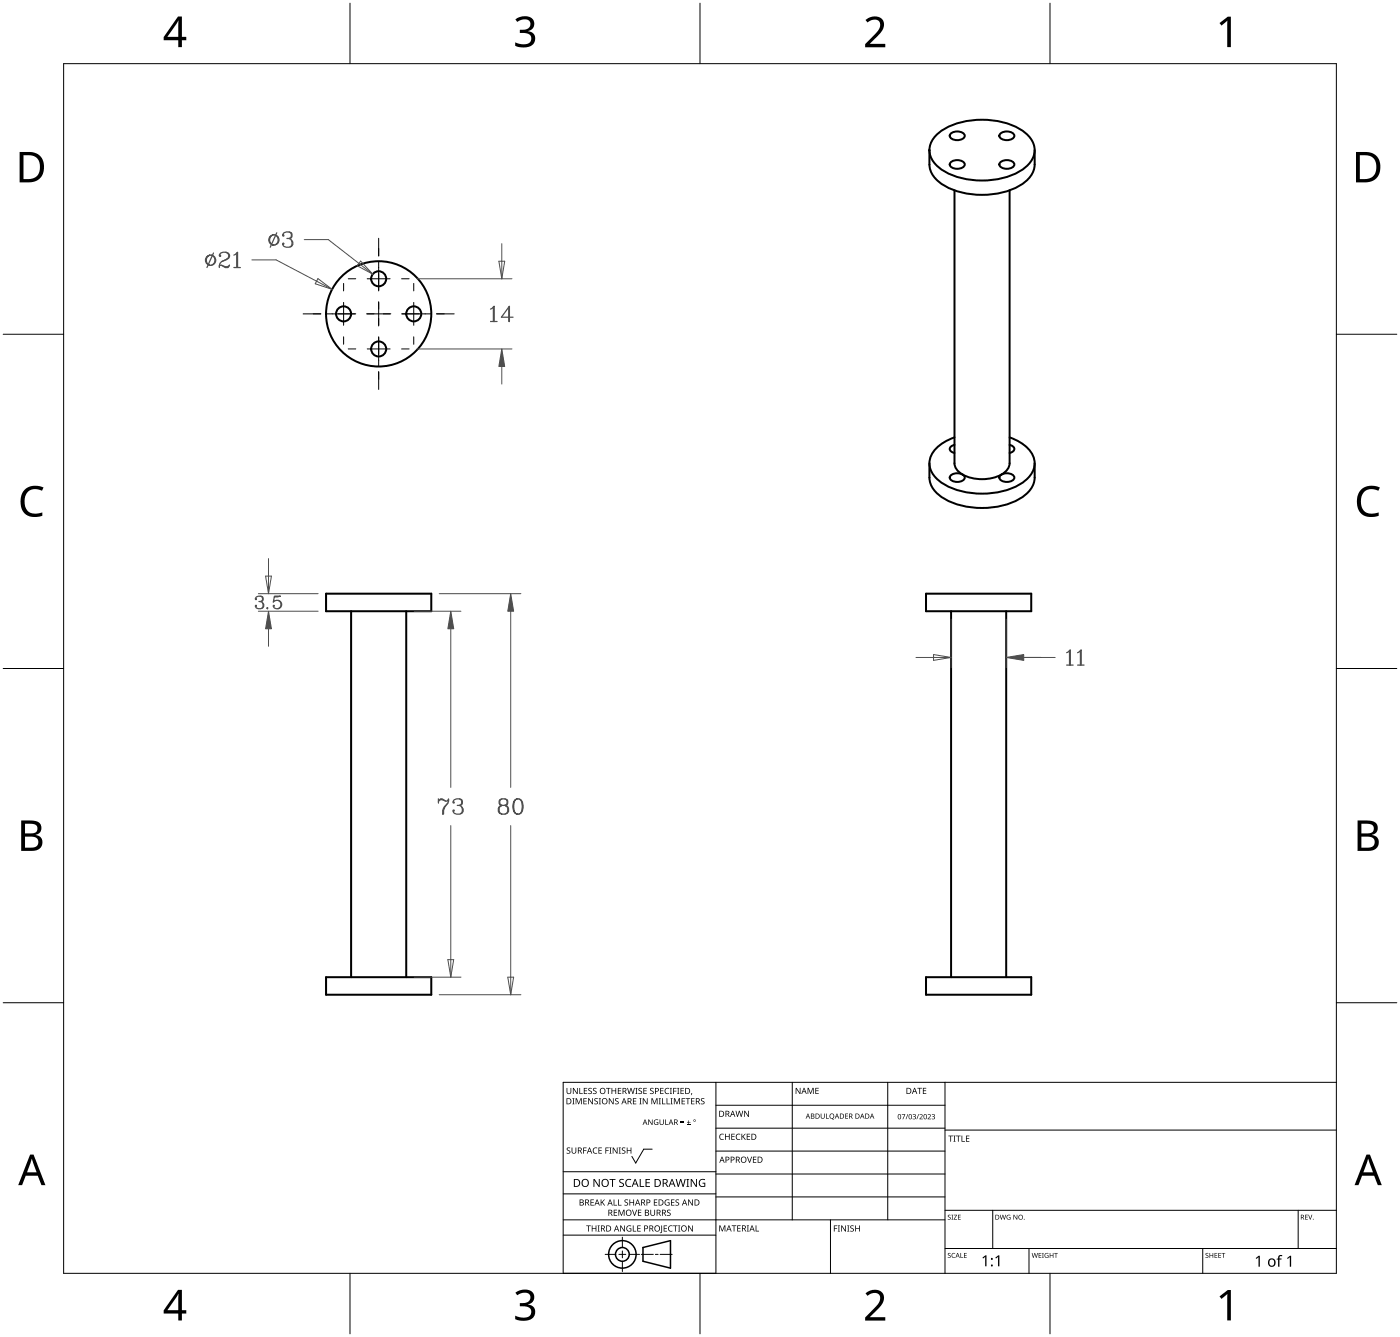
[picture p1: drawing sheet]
<svg xmlns="http://www.w3.org/2000/svg" width="279mm" height="267mm" viewBox="0 0 279 267" stroke-linecap="round" stroke-linejoin="round" font-family="sans-serif">
<g fill="none" stroke="#000" stroke-width=".4">
<path d="M185.5 29.9v2.9a5.3 5.3 0 0 0 3.1 4.3 16.1 16.1 0 0 0 15.7-.6 4.9 4.9 0 0 0 2.2-3.7v-2.9M186.9 26.9a13.7 13.7 0 0 1 10.5-3 11.4 11.4 0 0 1 8.3 3.7 4.1 4.1 0 0 1-1.4 6.1 15.8 15.8 0 0 1-16.6 0 4.2 4.2 0 0 1-.8-6.8zM189.8 26.6a1.82 1.82 0 0 1 2.7 .5 1.8 1.8 0 0 1-2.9 .3l-.1-.3zM189.8 32.3a1.82 1.82 0 0 1 2.7 .5 1.8 1.8 0 0 1-2.9 .3l-.1-.3zM190.5 38v54.4a3.3 3.3 0 0 0 2.6 2.7 8.1 8.1 0 0 0 7.7-1.1 2.26 2.26 0 0 0 .7-1.6v-54.4M199.7 26.6a1.82 1.82 0 0 1 2.7 .5 1.8 1.8 0 0 1-2.9 .3l-.1-.3zM199.7 32.3a1.82 1.82 0 0 1 2.7 .5 1.8 1.8 0 0 1-2.9 .3l-.1-.3zM185.5 92.4v2.9a5.3 5.3 0 0 0 3.1 4.3 16.1 16.1 0 0 0 15.7-.6 4.9 4.9 0 0 0 2.2-3.7v-2.9M189.8 94.8a1.82 1.82 0 0 1 2.7 .5 1.8 1.8 0 0 1-2.9 .2l-.1-.2zM190.5 87.2a6.9 6.9 0 0 0-4.9 4.5 4.4 4.4 0 0 0 2.1 4.4 15.8 15.8 0 0 0 16.6 0 4.1 4.1 0 0 0 1.1-6.3 8.8 8.8 0 0 0-3.9-2.6M190.5 88.7a.82 .82 0 0 0-1 .9 .82 .82 0 0 0 1 .8M199.7 94.8a1.82 1.82 0 0 1 2.7 .5 1.8 1.8 0 0 1-2.9 .2l-.1-.2z"/>
<path d="M201.5 88.7a.82 .82 0 0 1 .9 .9 .82 .82 0 0 1-.9 .8M65.1 118.4h21v3.5h-21zM184.8 118.4h21v3.5h-21zM70.1 121.9v73M81.1 121.9v73M189.8 121.9v73M200.8 121.9v73M65.1 194.9h21v3.5h-21zM184.8 194.9h21v3.5h-21z"/>
<circle cx="75.6" cy="55.6" r="1.5"/>
<circle cx="68.6" cy="62.6" r="1.5"/>
<circle cx="75.6" cy="69.6" r="1.5"/>
<circle cx="75.6" cy="62.6" r="10.5"/>
<circle cx="82.6" cy="62.6" r="1.5"/>
</g>
<g fill="none" stroke="#000" stroke-width=".2">
<path d="M142.9 215.9v38.1h-30.5v-38.1h154.3M158.1 215.9v27.4M177.2 215.9v27.4M188.6 215.9v38.1M112.4 238.2h30.5M112.4 233.7h30.5M130.1 229.2h-1.6l-1.6 2.8-.8-1.3M142.9 220.5h45.7M142.9 225h45.7M142.9 229.6h45.7M142.9 234.2h45.7M142.9 238.8h45.7"/>
<path d="M188.6 225.4h78.1M112.4 246.4h30.5M112.4 243.3h76.2M120.8 250.2h2M123.5 250.2h1.4M124.2 246.8v2M124.2 249.5v1.4M124.2 251.6v2M125.6 250.2h2M128 250.2h2.4M130.8 250.2h.5M131.7 250.2h2.5"/>
<path d="M165.7 243.3v10.7M188.6 249h78.1M188.6 241.4h78.1M198.1 241.4v7.6M205.4 249v5M240 249v5M259.1 241.4v7.6"/>
</g>
<g fill="#000">
<path d="M113.1 217h.1v.8a.32 .32 0 0 0 .3 .3 .32 .32 0 0 0 .4-.3v-.8h.1v.8a.47 .47 0 0 1-.5 .4 .47 .47 0 0 1-.4-.4zM114.3 217h.2l.7 1-.1-1h.2v1.2h-.2l-.6-1v1h-.2zM115.6 217h.2v1.1h.5v.1h-.7zM116.5 217h.7v.2h-.5v.3h.5v.2h-.5v.4h.5v.1h-.7zM117.5 217.1l.4-.1 .2 .1v.1a.25 .25 0 0 0-.4-.1 .25 .25 0 0 0 0 .4 .4 .4 0 0 1 .4 .3 .4 .4 0 0 1-.2 .5 .4 .4 0 0 1-.5-.3l.1 .1a.27 .27 0 0 0 .5-.2 .27 .27 0 0 0-.4-.3l-.2-.2zM118.4 217.1l.4-.1 .3 .1-.1 .1a.25 .25 0 0 0-.4-.1 .25 .25 0 0 0 0 .4 .4 .4 0 0 1 .5 .3 .4 .4 0 0 1-.3 .5 .4 .4 0 0 1-.5-.3l.2 .1a.27 .27 0 0 0 .4-.2 .27 .27 0 0 0-.3-.3l-.3-.2zM118.7 219.2l.4-.2 .2 .1v.1a.25 .25 0 0 0-.4-.1 .25 .25 0 0 0 0 .4 .4 .4 0 0 1 .4 .3 .4 .4 0 0 1-.2 .5 .4 .4 0 0 1-.5-.2h.2a.27 .27 0 0 0 .4-.1 .27 .27 0 0 0-.4-.3l-.2-.2zM120.9 217h1v.2h-.4v1h-.2v-1h-.4zM122 217h.2v.5h.6v-.5h.2v1.2h-.2v-.5h-.6v.5h-.2zM122.8 219.2l.4-.2 .3 .1-.1 .1a.25 .25 0 0 0-.4-.1 .25 .25 0 0 0 0 .4 .4 .4 0 0 1 .5 .3 .4 .4 0 0 1-.3 .5 .4 .4 0 0 1-.5-.2h.2a.27 .27 0 0 0 .4-.1 .27 .27 0 0 0-.3-.3l-.3-.2zM123.3 217h.7v.2h-.5v.3h.5v.2h-.5v.4h.5v.1h-.7zM125.2 217h.1l.3 1 .2-1h.2l.3 1 .2-1h.2l-.3 1.2h-.2l-.3-1-.3 1h-.1z"/>
<path d="M126.8 217h.4l-.1 .1v1l.1 .1h-.4l.1-.1v-1zM127.5 217.1l.4-.1 .2 .1v.1a.25 .25 0 0 0-.4-.1 .25 .25 0 0 0 0 .4 .4 .4 0 0 1 .4 .3 .4 .4 0 0 1-.2 .5 .4 .4 0 0 1-.5-.3l.2 .1a.27 .27 0 0 0 .4-.2 .27 .27 0 0 0-.4-.3l-.2-.2zM128.4 217h.7v.2h-.5v.3h.4v.2h-.4v.4h.5v.1h-.7zM129.8 217.1l.4-.1 .2 .1v.1a.25 .25 0 0 0-.4-.1 .25 .25 0 0 0 0 .4 .4 .4 0 0 1 .5 .3 .4 .4 0 0 1-.3 .5 .4 .4 0 0 1-.5-.3l.2 .1a.27 .27 0 0 0 .4-.2 .27 .27 0 0 0-.3-.3l-.3-.2zM131.7 217h.7v.2h-.5v.3h.5v.2h-.5v.4h.5v.1h-.7zM132.8 217.2l.4-.2 .4 .1-.1 .1a.49 .49 0 0 0-.7 .4 .49 .49 0 0 0 .7 .5 .52 .52 0 0 1-.6 .1 .52 .52 0 0 1-.3-.7zM133.7 217h.4l-.1 .1v1l.1 .1h-.4l.1-.1v-1zM134.3 217h.7v.2h-.5v.4h.5v.1h-.5v.5h-.2zM135.1 217h.5l-.2 .1v1l.2 .1h-.5l.2-.1v-1zM135.8 217h.7v.2h-.5v.3h.5v.2h-.5v.4h.5v.1h-.7zM138 218l.2 .1-.3 .3zM139.9 219.2l.4-.2 .3 .1-.1 .1a.25 .25 0 0 0-.3-.1 .25 .25 0 0 0 0 .4 .4 .4 0 0 1 .4 .3 .4 .4 0 0 1-.3 .5 .4 .4 0 0 1-.4-.2h.1a.27 .27 0 0 0 .5-.1 .27 .27 0 0 0-.4-.3l-.2-.2z"/>
<path d="M158.8 217h.2l.6 1v-1h.2v1.2h-.2l-.7-1v1h-.1zM161.2 217h.2l.4 1 .4-1h.2v1.2h-.2v-1l-.4 1h-.1l-.4-1v1h-.1zM162.7 217h.7v.1h-.5v.4h.5v.1h-.5v.5h.5v.1h-.7zM183.1 217h.9v.1h-.4v1.1h-.1v-1.1h-.4zM184.2 217h.7v.1h-.6v.4h.5v.1h-.5v.5h.6v.1h-.7zM113.1 229l.5-.1 .2 .1v.1a.25 .25 0 0 0-.4-.1 .25 .25 0 0 0 0 .4 .4 .4 0 0 1 .4 .3 .4 .4 0 0 1-.2 .5 .4 .4 0 0 1-.5-.3l.1 .1a.27 .27 0 0 0 .5-.2 .27 .27 0 0 0-.4-.3l-.2-.2zM114.2 219.1h.4l-.1 .1v1l.1 .1h-.4l.2-.1v-1zM114.1 228.9h.1v.8a.32 .32 0 0 0 .3 .3 .32 .32 0 0 0 .4-.3v-.8h.1v.8a.47 .47 0 0 1-.5 .4 .47 .47 0 0 1-.4-.4zM114.9 219.1h.2l.4 1 .4-1h.2v1.2h-.2l.1-1.1-.5 1.1h-.1l-.4-1.1v1.1h-.1zM116.4 228.9h.7v.1h-.6v.5h.5v.1h-.5v.5h-.1zM116.4 219.1h.7v.1h-.5v.4h.5v.1h-.5v.4h.5v.2h-.7zM117.4 219.1h.1l.7 1v-1h.1v1.2h-.1l-.7-1v1h-.1z"/>
<path d="M118.4 229.1l.5-.2 .3 .1v.1a.49 .49 0 0 0-.8 .4 .49 .49 0 0 0 .8 .5 .52 .52 0 0 1-.7 0 .52 .52 0 0 1-.2-.6zM118.4 235.2h.3l.8 1.3v-1.3h.2v1.6h-.2l-.9-1.4v1.4h-.2zM119.5 219.1h.4l-.1 .1v1l.1 .1h-.4l.1-.1v-1zM119.4 228.9h.7v.1h-.5v.4h.5v.1h-.5v.5h.5v.1h-.7zM120.8 228.9h.7v.1h-.5v.5h.5v.1h-.5v.5h-.2zM121.6 228.9h.4l-.1 .1v1l.1 .1h-.4l.1-.1v-1zM121.7 235.2h1.1v.2h-.5v1.4h-.2v-1.4h-.4zM121.5 219.1h.2l.6 1v-1h.2v1.2h-.2l-.7-1v1h-.1zM122.3 228.9h.2l.6 1v-1h.1v1.2h-.1l-.7-1v1h-.1zM123.5 228.9h.4l-.1 .1v1l.1 .1h-.4l.1-.1v-1zM123.6 235.3l.4-.1h.5l-.2 .2a.33 .33 0 0 0-.5 .1 .33 .33 0 0 0 .4 .4 .47 .47 0 0 1 .3 .6 .47 .47 0 0 1-.7 .3l-.3-.1v-.2l.3 .1a.35 .35 0 0 0 .5-.2 .35 .35 0 0 0-.4-.4l-.3-.3zM124.1 229l.5-.1 .2 .1v.1a.25 .25 0 0 0-.4-.1 .25 .25 0 0 0 0 .4 .4 .4 0 0 1 .4 .3 .4 .4 0 0 1-.2 .5 .4 .4 0 0 1-.5-.3l.1 .1a.27 .27 0 0 0 .5-.2 .27 .27 0 0 0-.4-.3l-.2-.2z"/>
<path d="M125 235.4l.5-.2 .5 .1-.1 .1a.63 .63 0 0 0-.9 .6 .63 .63 0 0 0 .9 .5v.2a.83 .83 0 0 1-1-.3 .83 .83 0 0 1 .1-1zM125.1 228.9h.1v.5h.7v-.5h.1v1.2h-.1v-.6h-.7v.6h-.1zM126.3 219.1h.7v.1h-.5v.4h.5v.1h-.5v.4h.5v.2h-.7zM127.7 235.2h.2v1.4h.7v.2h-.9zM127.6 219.1h.4l-.1 .1v1l.1 .1h-.4l.1-.1v-1zM128.3 219.1h.2l.6 1v-1h.1v1.2h-.1l-.7-1v1h-.1zM128.8 235.2h.9v.2h-.7v.4h.7v.2h-.7v.6h.7v.2h-.9zM129.4 223.3h.1l.6 .9v-.9h.1v1.1h-.1l-.6-.9v.9h-.1zM130 219.1h.2l.4 1 .4-1h.2v1.2h-.1v-1.1l-.4 1.1h-.2l-.4-1.1 .1 1.1h-.2zM130.6 223.4l.5-.1 .3 .1-.1 .1a.45 .45 0 0 0-.7 .3 .45 .45 0 0 0 .6 .5v-.4h-.2v-.1h.4v.6a.6 .6 0 0 1-.8-.2 .6 .6 0 0 1 0-.8zM131.5 219.1h.4l-.1 .1v1l.1 .1h-.4l.1-.1v-1zM132.1 219.1h.2v1h.5v.2h-.7z"/>
<path d="M131.6 223.3h.2v.7a.28 .28 0 0 0 .3 .3 .28 .28 0 0 0 .2-.3v-.7h.2v.7a.42 .42 0 0 1-.4 .4 .42 .42 0 0 1-.5-.4zM132.8 223.3h.1v1h.5v.1h-.6zM133 219.1h.2v1h.5v.2h-.7zM132.8 239.4l.4-.2 .4 .1v.2a.5 .5 0 0 0-.8 .3 .5 .5 0 0 0 .7 .5v-.3h-.3v-.2h.4v.6a.66 .66 0 0 1-.9-.1 .66 .66 0 0 1 .1-.9zM133.8 219.1h.5l-.2 .1v1l.2 .1h-.5l.2-.1v-1zM134.5 219.1h.2l.4 1 .4-1h.2v1.2h-.1v-1.1l-.4 1.1h-.2l-.4-1.1v1.1h-.1zM135.8 224h.7v.1h-.7zM135.8 223.7h.7v.1h-.7zM134.9 235.2h.2l.3 1.3 .3-1.3h.2l.4 1.3 .3-1.3h.3l-.5 1.6h-.2l-.4-1.4-.3 1.4h-.2zM136 219.1h.7v.1h-.5v.4h.5v.1h-.5v.4h.5v.2h-.7zM137.1 224.3h.7v.1h-.7zM136.8 219.1h.9v.1h-.3v1.1h-.2v-1.1h-.4z"/>
<path d="M137.4 223.5h.1v.3h.3v.1h-.3v.3h-.1v-.3h-.3v-.1h.3zM137 235.2h.5l-.1 .1v1.3l.1 .2h-.5l.2-.2v-1.3zM137.9 219.1h.7v.1h-.5v.4h.5v.1h-.5v.4h.5v.2h-.7zM137.8 235.2h.3l.8 1.3v-1.3h.2v1.6h-.2l-.9-1.4v1.4h-.2zM139.7 235.4l.7-.2 .3 .1v.1a.65 .65 0 0 0-1 .5 .65 .65 0 0 0 .9 .7v-.5h-.4v-.2h.6v.8a.86 .86 0 0 1-1.2-.2 .86 .86 0 0 1 .1-1.1zM143.7 226.3l.4-.2 .4 .1-.1 .1a.49 .49 0 0 0-.7 .5 .49 .49 0 0 0 .7 .4 .52 .52 0 0 1-.6 .1 .52 .52 0 0 1-.2-.6zM144.7 226.2h.1v.5h.7v-.5h.1v1.2h-.1v-.6h-.7v.6h-.1zM146 226.2h.6v.1h-.5v.4h.5v.1h-.5v.4h.5v.2h-.6zM147 226.3l.4-.2 .4 .1-.1 .1a.49 .49 0 0 0-.7 .5 .49 .49 0 0 0 .7 .4 .52 .52 0 0 1-.6 .1 .52 .52 0 0 1-.3-.6zM146.8 221.6h.1l.3 1 .3-1h.1l.3 1 .3-1h.1l-.3 1.2h-.2l-.2-1-.3 1h-.2zM148 226.2h.1v.6l.6-.6h.1l-.4 .5 .5 .7h-.2l-.5-.6-.1 .6h-.1zM149.1 230.7h.1l.4 1.1 .3-1.1h.2l-.4 1.2h-.2z"/>
<path d="M148.5 221.6h.2l.6 1v-1h.2v1.2h-.2l-.7-1 .1 1h-.2zM149 226.2h.7v.1h-.5v.4h.5v.1h-.5v.4h.5v.2h-.7zM150.3 230.7h.6v.2h-.5v.3h.5v.2h-.5v.4h.5v.1h-.6zM163.8 222.1h.1v.7a.26 .26 0 0 0 .3 .3 .26 .26 0 0 0 .3-.3v-.7h.1v.7a.39 .39 0 0 1-.4 .4 .39 .39 0 0 1-.4-.4zM164.9 222.1h.1v.9h.4v.2h-.5zM168.7 222.1h.5v.1h-.4v.4h.4v.1h-.4v.3h.4v.2h-.5zM180 222.2h.7l-.5 1.1h-.1l.4-.9h-.5zM181.1 222.2h.1l-.3 1.1h-.2zM182.1 222.3a.32 .32 0 0 1 .5-.1 .32 .32 0 0 1 0 .5 .32 .32 0 0 1 .2 .5 .32 .32 0 0 1-.5 .1l-.2-.2a.26 .26 0 0 0 .4 .1 .26 .26 0 0 0 .1-.4l-.3-.1a.23 .23 0 0 0 .3-.1 .23 .23 0 0 0-.1-.3 .23 .23 0 0 0-.3 .1zM183.3 222.2h.1l-.4 1.1h-.1zM183.5 222.4a.37 .37 0 0 1 .6 0 .37 .37 0 0 1-.2 .5l-.3 .3h.6v.1h-.7l.3-.4a.27 .27 0 0 0 .2-.3 .27 .27 0 0 0-.3-.2zM185.1 222.4a.37 .37 0 0 1 .6 0 .37 .37 0 0 1-.2 .5l-.2 .3h.5v.1h-.7l.3-.4a.27 .27 0 0 0 .3-.3 .27 .27 0 0 0-.4-.2z"/>
<path d="M185.9 222.3a.32 .32 0 0 1 .5-.1 .32 .32 0 0 1 0 .5 .32 .32 0 0 1 .2 .5 .32 .32 0 0 1-.5 .1l-.2-.2a.26 .26 0 0 0 .4 .1 .26 .26 0 0 0 .1-.4l-.3-.1a.23 .23 0 0 0 .3-.1 .23 .23 0 0 0-.1-.3 .23 .23 0 0 0-.3 .1zM189.3 226.5h.9v.2h-.4v1h-.1v-1h-.4zM190.3 226.5h.4l-.1 .1v1l.1 .1h-.4l.1-.1v-1zM190.8 226.5h.9v.2h-.4v1h-.1v-1h-.4zM191.9 226.5h.1v1.1h.6v.1h-.7zM192.8 226.5h.7v.2h-.6v.3h.5v.2h-.5v.4h.6v.1h-.7zM117 244.4h.9v.2h-.4v1.1h-.1v-1.1h-.4zM117.8 239.3h.7v.1h-.5v.4h.5v.1h-.5v.4h.5v.2h-.7zM118.1 244.4h.1v.6h.7v-.6h.1v1.3h-.1v-.6h-.7v.6h-.1zM119.3 244.4h.4l-.1 .2v.9l.1 .2h-.4l.1-.2v-.9zM119.9 239.3h.1v.6l.6-.6h.1l-.4 .5 .5 .7h-.2l-.4-.6-.2 .6h-.1zM122.5 239.3h.1v1h.5v.2h-.6z"/>
<path d="M122.5 241.3h.7v.1h-.6v.4h.5v.2h-.5v.4h.6v.1h-.7zM123.3 239.3h.2v1h.5v.2h-.7zM123.4 241.3h.3l.3 1 .4-1h.2v1.2h-.1v-1l-.4 1h-.1l-.4-1v1h-.2zM123.8 244.4h.1l.7 1.1v-1.1h.1v1.3h-.2l-.6-1v1h-.1zM124.7 239.4l.4-.1h.2v.1a.25 .25 0 0 0-.4-.1 .25 .25 0 0 0 0 .4 .4 .4 0 0 1 .5 .3 .4 .4 0 0 1-.3 .5 .4 .4 0 0 1-.5-.2h.2a.27 .27 0 0 0 .4-.1 .27 .27 0 0 0-.3-.3l-.3-.2zM125.2 244.6l.5-.2 .3 .1-.1 .1a.5 .5 0 0 0-.7 .4 .5 .5 0 0 0 .6 .5v-.3h-.2v-.2h.4v.6a.66 .66 0 0 1-.9-.1 .66 .66 0 0 1 .1-.9zM126.1 241.3h.2l.3 1.1 .4-1.1h.2l-.5 1.2h-.1zM126.3 244.4h.1v1.1h.6v.2h-.7zM125.6 239.3h.2v.5h.6v-.5h.1v1.2h-.1v-.6h-.6v.6h-.2zM127.2 244.4h.7v.2h-.6v.4h.5v.1h-.5v.4h.6v.2h-.7zM127.3 241.3h.7v.1h-.5v.4h.5v.2h-.5v.4h.5v.1h-.7zM129.8 241.3h.2v.8a.32 .32 0 0 0 .3 .3 .32 .32 0 0 0 .3-.3v-.8h.1v.8a.47 .47 0 0 1-.4 .4 .47 .47 0 0 1-.5-.4z"/>
<path d="M130.5 239.3h.7v.1h-.6v.4h.5v.1h-.5v.4h.6v.2h-.7zM132 244.4h.1v1.3l-.1 .2-.3 .1v-.2l.3-.1zM132.5 244.4h.6v.2h-.5v.4h.5v.1h-.5v.4h.5v.2h-.6zM133.2 241.4l.4-.1 .2 .1v.1a.25 .25 0 0 0-.4-.1 .25 .25 0 0 0 0 .4 .4 .4 0 0 1 .4 .3 .4 .4 0 0 1-.2 .5 .4 .4 0 0 1-.5-.3l.2 .1a.27 .27 0 0 0 .4-.2 .27 .27 0 0 0-.4-.3l-.2-.2zM133.5 244.6l.4-.2 .4 .1-.1 .1a.49 .49 0 0 0-.7 .5 .49 .49 0 0 0 .7 .4 .52 .52 0 0 1-.6 .1 .52 .52 0 0 1-.3-.6zM133.9 239.3h.7v.1h-.5v.4h.5v.1h-.5v.4h.5v.2h-.7zM134.3 244.4h.9v.2h-.3v1.1h-.2v-1.1h-.4zM134.9 239.4l.4-.1h.2v.1a.25 .25 0 0 0-.4-.1 .25 .25 0 0 0 0 .4 .4 .4 0 0 1 .4 .3 .4 .4 0 0 1-.2 .5 .4 .4 0 0 1-.5-.2h.2a.27 .27 0 0 0 .4-.1 .27 .27 0 0 0-.4-.3l-.2-.2zM135.3 244.4h.5l-.2 .2v.9l.2 .2h-.5l.2-.2v-.9zM137.3 244.4h.2l.6 1.1v-1.1h.2v1.3h-.2l-.6-1v1h-.2zM137.3 239.3h.2l.7 1-.1-1h.2v1.2h-.2l-.6-1v1h-.2zM143.6 244.4h.2l.4 1 .3-1h.3v1.2h-.2v-1l-.4 1h-.1l-.4-1v1h-.1z"/>
<path d="M146 244.4h.9v.2h-.3v1h-.2v-1h-.4zM147.1 244.4h.7v.2h-.5v.3h.5v.2h-.5v.4h.5v.1h-.7zM149 244.4h.5l-.2 .2v.9l.2 .1h-.5l.2-.1v-.9zM150.8 244.4h.2v1.1h.5v.1h-.7zM166.4 244.4h.7v.2h-.5v.4h.5v.1h-.5v.6h-.2zM167.2 244.4h.4l-.1 .2v.9l.1 .2h-.4l.1-.2v-.9zM167.9 244.4h.1l.7 1.1v-1.1h.1v1.3h-.1l-.7-1v1h-.1zM169.1 244.4h.4l-.1 .2v.9l.1 .2h-.4l.1-.2v-.9zM169.7 244.6l.5-.2 .2 .1v.1a.25 .25 0 0 0-.4-.1 .25 .25 0 0 0 0 .4 .4 .4 0 0 1 .4 .3 .4 .4 0 0 1-.2 .5 .4 .4 0 0 1-.5-.2h.1a.27 .27 0 0 0 .5-.1 .27 .27 0 0 0-.4-.3l-.2-.2zM170.7 244.4h.1v.6h.7v-.6h.1v1.3h-.1v-.6h-.7v.6h-.1zM189.2 242.4l.3-.1 .2 .1v.1a.24 .24 0 0 0-.3-.1 .24 .24 0 0 0-.1 .3 .24 .24 0 0 0 .3 .1 .31 .31 0 0 1 0 .5 .31 .31 0 0 1-.5-.2 .24 .24 0 0 0 .4 .2 .24 .24 0 0 0 0-.4l-.3-.2zM189.2 250l.3-.1 .2 .1v.1a.24 .24 0 0 0-.3-.1 .24 .24 0 0 0-.1 .3 .24 .24 0 0 0 .3 .1 .31 .31 0 0 1 0 .5 .31 .31 0 0 1-.5-.1 .24 .24 0 0 0 .4 .1 .24 .24 0 0 0 0-.4l-.3-.2z"/>
<path d="M189.9 242.3h.3l-.1 .1v.8l.1 .1h-.3l.1-.1v-.8zM190 250.1l.4-.2 .2 .1v.1a.39 .39 0 0 0-.6 .3 .39 .39 0 0 0 .6 .4 .46 .46 0 0 1-.7-.1 .46 .46 0 0 1 .1-.6zM190.3 242.3h.7l-.5 .9h.5v.1h-.7l.5-.9h-.5zM191.7 249.9h.1v.9h.4v.1h-.5zM191.2 242.3h.5v.1h-.4v.3h.4v.1h-.4v.4h.4v.1h-.5zM192.4 249.9h.5v.1h-.4v.3h.4v.2h-.4v.3h.4v.1h-.5zM196.1 250.9l.6-.5h.2v2.2h-.3v-1.9l-.4 .4zM198.6 250.9l.6-.5h.2v2.2h-.2v-1.9l-.4 .4zM199.5 242.3h.2l.2 .8 .2-.8h.1l.2 .8 .2-.8h.2l-.3 1h-.1l-.3-.8-.2 .8h-.1zM201 242.4l.4-.1 .3 .1h-.2a.4 .4 0 0 0-.5 .4 .4 .4 0 0 0 .6 .4v-.3l-.3-.1h.4v.5a.53 .53 0 0 1-.7-.1 .53 .53 0 0 1 0-.8zM202.3 242.3h.1l.5 .8v-.8h.1v1h-.1l-.5-.8v.8h-.1zM205.9 249.9h.1l.2 .9 .3-.9h.1l.2 .9 .2-.9h.1l-.2 1h-.1l-.3-.8-.2 .8h-.1z"/>
<path d="M207.3 249.9h.5v.1h-.4v.3h.4v.2h-.4v.3h.4v.1h-.5zM208 249.9h.3l-.1 .1v.8l.1 .1h-.3l.1-.1v-.8zM208.6 250.1l.6-.1-.1 .1a.4 .4 0 0 0-.5 .3 .4 .4 0 0 0 .5 .4v-.3l-.2-.1h.4v.5a.53 .53 0 0 1-.7-.1 .53 .53 0 0 1 0-.7zM209.5 249.9h.1v.4h.5v-.4h.1v1h-.1v-.4h-.5v.4h-.1zM210.4 249.9h.7v.1h-.3v.9h-.1v-.9h-.3zM240.6 250l.4-.1 .2 .1-.1 .1a.24 .24 0 0 0-.3-.1 .24 .24 0 0 0-.1 .3 .24 .24 0 0 0 .4 .1 .31 .31 0 0 1-.1 .5 .31 .31 0 0 1-.4-.1 .24 .24 0 0 0 .3 .1 .24 .24 0 0 0 .1-.4l-.4-.2zM241.4 249.9h.1v.4h.5v-.4h.1v1h-.1v-.4h-.5v.4h-.1zM242.4 249.9h.5v.1h-.4v.3h.4v.2h-.4v.3h.4v.1h-.5zM243.1 249.9h.6v.1h-.4v.3h.4v.2h-.4v.3h.4v.1h-.6zM243.8 249.9h.7v.1h-.3v.9h-.1v-.9h-.3zM250.6 251l.6-.5h.2v2.2h-.2v-1.9l-.4 .3zM255.2 250.5l.3-.2 .4 .1v.2h-.4l-.1 .2-.1 .2h.5v.2h-.5v1.5h-.2v-1.5h-.3l.3-.2z"/>
<path d="M256.9 251l.6-.5h.2v2.2h-.3v-1.9l-.4 .3zM260.5 242.3h.5v.1h-.4v.3h.4v.1h-.4v.4h.4v.1h-.5zM261.1 242.3h.1l.3 .8 .3-.8h.1l-.3 1h-.2z"/>
<path d="M113.1 219.1h.3a.61 .61 0 0 1 .6 .6 .61 .61 0 0 1-.6 .6h-.3zM113.2 219.2v.9h.2a.48 .48 0 0 0 .5-.4 .48 .48 0 0 0-.5-.5z"/>
<path d="M119.6 217.6a.61 .61 0 0 1 1.2 0 .61 .61 0 0 1-1.2 0zM119.9 217.6a.45 .45 0 0 0 .9 0 .45 .45 0 0 0-.9 0z"/>
<path d="M120 219.7a.61 .61 0 0 1 1.2 0 .61 .61 0 0 1-1.2 0zM120.3 219.7a.45 .45 0 0 0 .9 0 .45 .45 0 0 0-.9 0z"/>
<path d="M124.2 217h.4a.35 .35 0 0 1 .4 .3 .35 .35 0 0 1-.2 .4l.3 .5h-.2l-.3-.5h-.2v.5h-.2zM124.4 217.1v.5h.2a.23 .23 0 0 0 .3-.2 .23 .23 0 0 0-.3-.3z"/>
<path d="M125.3 219.1h.3a.35 .35 0 0 1 .4 .2 .35 .35 0 0 1-.2 .4l.3 .6h-.2l-.2-.5h-.3v.5h-.1zM125.4 219.2v.4h.2a.23 .23 0 0 0 .3-.2 .23 .23 0 0 0-.3-.2z"/>
<path d="M130.7 217h.3a.41 .41 0 0 1 .5 .5 .41 .41 0 0 1-.6 .3v.4h-.2zM130.9 217.1v.5a.29 .29 0 0 0 .4-.2 .29 .29 0 0 0-.4-.3z"/>
<path d="M136.8 217h.3a.61 .61 0 0 1 .6 .6 .61 .61 0 0 1-.6 .6h-.3zM136.9 217.1v1h.2a.48 .48 0 0 0 .5-.5 .48 .48 0 0 0-.5-.5z"/>
<path d="M138.9 219.1h.3a.35 .35 0 0 1 .4 .2 .35 .35 0 0 1-.2 .4l.3 .6h-.1l-.3-.5h-.3v.5h-.1zM139 219.2v.4h.2a.23 .23 0 0 0 .3-.2 .23 .23 0 0 0-.3-.2z"/>
<path d="M160.4 217h.1l.5 1.2h-.2l-.1-.4h-.5l-.1 .4h-.2zM160.5 217.2l-.2 .5h.4z"/>
<path d="M180.9 217h.4a.61 .61 0 0 1 .6 .6 .61 .61 0 0 1-.7 .6h-.3zM181.1 217.1v1h.1a.48 .48 0 0 0 .5-.5 .48 .48 0 0 0-.4-.5z"/>
<path d="M182.5 217h.1l.5 1.2h-.2l-.1-.4h-.5l-.2 .4h-.1zM182.5 217.2l-.2 .5h.4z"/>
<path d="M115.3 228.9h.4a.35 .35 0 0 1 .4 .2 .35 .35 0 0 1-.2 .5l.3 .5h-.2l-.3-.5h-.2v.5h-.2zM115.5 229v.5h.2a.23 .23 0 0 0 .2-.2 .23 .23 0 0 0-.2-.3z"/>
<path d="M115.7 239.3h.3a.31 .31 0 0 1 .5 .1 .31 .31 0 0 1-.2 .4 .33 .33 0 0 1 .2 .4 .33 .33 0 0 1-.4 .3h-.4zM115.8 239.9v.4h.3a.23 .23 0 0 0 .3-.2 .23 .23 0 0 0-.3-.2zM115.8 239.4v.4h.3a.21 .21 0 0 0 .2-.2 .21 .21 0 0 0-.3-.2z"/>
<path d="M114.5 235.2h.5a.79 .79 0 0 1 .8 .8 .79 .79 0 0 1-.8 .8h-.5zM114.7 235.4v1.2h.2a.62 .62 0 0 0 .7-.6 .62 .62 0 0 0-.6-.6z"/>
<path d="M116.8 239.3h.3a.35 .35 0 0 1 .4 .2 .35 .35 0 0 1-.2 .4l.4 .6h-.2l-.3-.5h-.3v.5h-.1zM116.9 239.4v.4h.2a.23 .23 0 0 0 .3-.2 .23 .23 0 0 0-.3-.2z"/>
<path d="M116.2 235.4a.77 .77 0 0 1 1.2 .1 .77 .77 0 0 1-.2 1.1 .77 .77 0 0 1-1.1-.3v-.5zM116.4 235.5a.63 .63 0 0 0-.1 .8 .63 .63 0 0 0 .8 .2 .63 .63 0 0 0 .2-.8 .63 .63 0 0 0-.9-.2z"/>
<path d="M117.6 228.9h.1l.5 1.2h-.2l-.1-.4h-.5l-.1 .4h-.2zM117.6 229.1l-.1 .5h.3z"/>
<path d="M120.2 235.4a.77 .77 0 0 1 1.1 .1 .77 .77 0 0 1-.1 1.1 .77 .77 0 0 1-1.1-.3v-.5zM120.4 235.5a.63 .63 0 0 0-.2 .8 .63 .63 0 0 0 .8 .2 .63 .63 0 0 0 .3-.8 .63 .63 0 0 0-.9-.2z"/>
<path d="M124.5 219.1h.1l.5 1.2h-.2l-.1-.4h-.5l-.1 .4h-.2zM124.5 219.2l-.1 .6h.3z"/>
<path d="M126.7 235.2h.1l.7 1.6h-.2l-.2-.5h-.7l-.2 .5h-.2zM126.7 235.4l-.2 .7h.5z"/>
<path d="M128 239.3h.3a.35 .35 0 0 1 .4 .2 .35 .35 0 0 1-.2 .4l.3 .6h-.1l-.3-.5h-.3v.5h-.1zM128.1 239.4v.4h.2a.23 .23 0 0 0 .3-.2 .23 .23 0 0 0-.3-.2z"/>
<path d="M128.7 223.3h.1l.4 1.1h-.1l-.2-.3h-.4l-.1 .3h-.2zM128.7 223.4l-.1 .5h.3z"/>
<path d="M129 239.3h.3a.41 .41 0 0 1 .5 .5 .41 .41 0 0 1-.6 .2v.5h-.2zM129.2 239.4v.5a.29 .29 0 0 0 .4-.3 .29 .29 0 0 0-.4-.2z"/>
<path d="M130.6 235.2h.5a.79 .79 0 0 1 .8 .8 .79 .79 0 0 1-.8 .8h-.5zM130.8 235.4v1.2h.3a.62 .62 0 0 0 .6-.6 .62 .62 0 0 0-.6-.6z"/>
<path d="M131.4 239.3h.4a.61 .61 0 0 1 .6 .6 .61 .61 0 0 1-.6 .6h-.4zM131.6 239.4v.9h.2a.48 .48 0 0 0 .4-.4 .48 .48 0 0 0-.4-.5z"/>
<path d="M132.3 235.2h.4a.45 .45 0 0 1 .5 .3 .45 .45 0 0 1-.3 .6l.5 .7h-.3l-.3-.7h-.4v.7h-.1zM132.4 235.4v.5h.3a.3 .3 0 0 0 .4-.3 .3 .3 0 0 0-.4-.2z"/>
<path d="M133.8 223.3h.2l.4 1.1h-.2l-.1-.3h-.4l-.1 .3h-.2zM133.9 223.4l-.2 .5h.4z"/>
<path d="M134 235.2h.2l.6 1.6h-.2l-.2-.5h-.6l-.2 .5h-.2zM134.1 235.4l-.2 .7h.5z"/>
<path d="M134.5 223.3h.3a.31 .31 0 0 1 .4 .2 .31 .31 0 0 1-.2 .4l.3 .5h-.1l-.3-.5h-.2v.5h-.2zM134.7 223.4v.4h.1a.21 .21 0 0 0 .3-.2 .21 .21 0 0 0-.3-.2z"/>
<path d="M138.4 223.5a.25 .25 0 0 1 .5 0 .25 .25 0 0 1-.5 0zM138.5 223.5a.15 .15 0 0 0 .3 0 .15 .15 0 0 0-.3 0z"/>
<path d="M138.6 239.3h.4a.61 .61 0 0 1 .6 .6 .61 .61 0 0 1-.6 .6h-.4zM138.8 239.4v.9h.1a.48 .48 0 0 0 .5-.4 .48 .48 0 0 0-.4-.5z"/>
<path d="M144 230.7h.2l.4 1.2h-.1l-.2-.3h-.5l-.1 .3h-.2zM144.1 230.9l-.2 .5h.4z"/>
<path d="M143.5 221.6h.4a.61 .61 0 0 1 .6 .6 .61 .61 0 0 1-.6 .6h-.4zM143.7 221.7v1h.2a.48 .48 0 0 0 .5-.5 .48 .48 0 0 0-.5-.5z"/>
<path d="M144.8 221.6h.3a.35 .35 0 0 1 .5 .2 .35 .35 0 0 1-.3 .4l.4 .6h-.2l-.3-.5h-.3v.5h-.1zM144.9 221.7v.5h.2a.23 .23 0 0 0 .3-.3 .23 .23 0 0 0-.3-.2z"/>
<path d="M144.8 230.7h.3a.41 .41 0 0 1 .5 .5 .41 .41 0 0 1-.6 .3v.4h-.2zM145 230.9v.4a.29 .29 0 0 0 .4-.2 .29 .29 0 0 0-.4-.2z"/>
<path d="M145.8 230.7h.3a.41 .41 0 0 1 .5 .5 .41 .41 0 0 1-.6 .3v.4h-.2zM146 230.9v.4a.29 .29 0 0 0 .4-.2 .29 .29 0 0 0-.4-.2z"/>
<path d="M146.2 221.6h.1l.5 1.2h-.2l-.1-.4h-.5l-.2 .4h-.1zM146.2 221.7l-.2 .6h.4z"/>
<path d="M146.9 230.7h.3a.35 .35 0 0 1 .4 .3 .35 .35 0 0 1-.2 .4l.3 .5h-.2l-.2-.5h-.3v.5h-.1zM147 230.9v.4h.2a.23 .23 0 0 0 .3-.2 .23 .23 0 0 0-.3-.2z"/>
<path d="M147.8 231.3a.61 .61 0 0 1 1.2 0 .61 .61 0 0 1-1.2 0zM148 231.3a.45 .45 0 0 0 .9 0 .45 .45 0 0 0-.9 0z"/>
<path d="M150 226.2h.3a.61 .61 0 0 1 .6 .6 .61 .61 0 0 1-.6 .6h-.3zM150.1 226.3v.9h.2a.48 .48 0 0 0 .5-.4 .48 .48 0 0 0-.5-.5z"/>
<path d="M151.2 230.7h.4a.61 .61 0 0 1 .6 .7 .61 .61 0 0 1-.7 .5h-.3zM151.4 230.9v.9h.1a.48 .48 0 0 0 .5-.4 .48 .48 0 0 0-.4-.5z"/>
<path d="M161.2 222.1h.1l.4 1.1h-.1l-.2-.4h-.4l-.1 .4h-.1zM161.2 222.3l-.1 .4h.3z"/>
<path d="M161.8 222.1h.3a.26 .26 0 0 1 .4 .2 .26 .26 0 0 1-.2 .3 .27 .27 0 0 1 .2 .4 .27 .27 0 0 1-.3 .2h-.4zM162 222.7v.3h.2a.19 .19 0 0 0 .2-.1 .19 .19 0 0 0-.2-.2zM162 222.2v.4h.2a.17 .17 0 0 0 .2-.2 .18 .18 0 0 0-.3-.2z"/>
<path d="M162.8 222.1h.3a.51 .51 0 0 1 .5 .6 .51 .51 0 0 1-.6 .5h-.2zM162.9 222.2v.8h.3l.2-.2v-.4z"/>
<path d="M165.7 222.3l.1-.1a.53 .53 0 0 1 .7 .2 .53 .53 0 0 1-.3 .7l.2 .3-.3-.2a.54 .54 0 0 1-.5-.4 .54 .54 0 0 1 .1-.5zM165.7 222.6a.38 .38 0 0 0 .7 0 .38 .38 0 0 0-.7 0z"/>
<path d="M167 222.1h.1l.4 1.1h-.1l-.2-.4h-.4l-.1 .4h-.1zM167 222.3l-.1 .4h.3z"/>
<path d="M167.6 222.1h.3a.51 .51 0 0 1 .5 .6 .51 .51 0 0 1-.5 .5h-.3zM167.8 222.2v.8h.3l.2-.2v-.4z"/>
<path d="M169.5 222.1h.2a.29 .29 0 0 1 .4 .2 .29 .29 0 0 1-.2 .4l.3 .5h-.2l-.2-.5h-.2v.5h-.1zM169.6 222.2v.4h.1a.2 .2 0 0 0 .3-.2 .2 .2 0 0 0-.3-.2z"/>
<path d="M170.7 222.1h.3a.51 .51 0 0 1 .5 .6 .51 .51 0 0 1-.5 .5h-.3zM170.9 222.2v.8h.3l.2-.2v-.4z"/>
<path d="M172 222.1h.1l.4 1.1h-.1l-.1-.4h-.4l-.1 .4h-.2zM172.1 222.3l-.2 .4h.3z"/>
<path d="M172.7 222.1h.3a.51 .51 0 0 1 .5 .6 .51 .51 0 0 1-.5 .5h-.3zM172.8 222.2v.8h.4l.1-.2v-.4z"/>
<path d="M174 222.1h.1l.4 1.1h-.1l-.2-.4h-.4l-.1 .4h-.1zM174 222.3l-.1 .4h.3z"/>
<path d="M179.3 222.3h.4l.1 .5a.38 .38 0 0 1-.4 .5 .38 .38 0 0 1-.2-.6zM179.4 222.4h-.1a.39 .39 0 0 0-.1 .5 .39 .39 0 0 0 .4 .2 .4 .4 0 0 0 .2-.4 .4 .4 0 0 0-.4-.3z"/>
<path d="M181.5 222.3h.4l.1 .5a.38 .38 0 0 1-.4 .5 .38 .38 0 0 1-.3-.6zM181.5 222.4a.39 .39 0 0 0-.1 .5 .39 .39 0 0 0 .4 .2 .4 .4 0 0 0 .1-.4 .4 .4 0 0 0-.4-.3z"/>
<path d="M184.4 222.3h.4l.2 .5a.38 .38 0 0 1-.5 .5 .38 .38 0 0 1-.2-.6zM184.5 222.4a.39 .39 0 0 0-.1 .5 .39 .39 0 0 0 .4 .2 .4 .4 0 0 0 .1-.4 .4 .4 0 0 0-.4-.3z"/>
<path d="M119.1 239.3h.1l.5 1.2h-.2l-.1-.4h-.5l-.1 .4h-.2zM119.2 239.4l-.2 .6h.4z"/>
<path d="M119.9 244.4h.4a.35 .35 0 0 1 .4 .3 .35 .35 0 0 1-.2 .4l.3 .6h-.2l-.3-.5h-.2v.5h-.2zM120.1 244.6v.4h.2a.23 .23 0 0 0 .3-.2 .23 .23 0 0 0-.3-.2z"/>
<path d="M121.4 241.3h.4a.35 .35 0 0 1 .4 .2 .35 .35 0 0 1-.2 .5l.3 .5h-.2l-.3-.5h-.2v.5h-.2zM121.6 241.4v.5h.2a.23 .23 0 0 0 .2-.2 .23 .23 0 0 0-.3-.3z"/>
<path d="M121 244.4h.4a.61 .61 0 0 1 .6 .7 .61 .61 0 0 1-.7 .6h-.3zM121.1 244.6v.9h.2a.48 .48 0 0 0 .5-.4 .48 .48 0 0 0-.5-.5z"/>
<path d="M121.7 239.3h.1l.5 1.2h-.2l-.1-.4h-.5l-.1 .4h-.2zM121.7 239.4l-.1 .6h.3z"/>
<path d="M123 244.4h.1l.5 1.3h-.2l-.1-.4h-.5l-.1 .4h-.2zM123.1 244.6l-.2 .6h.3z"/>
<path d="M124.8 241.9a.61 .61 0 0 1 1.2 0 .61 .61 0 0 1-1.2 0zM125.1 241.9a.45 .45 0 0 0 .9 0 .45 .45 0 0 0-.9 0z"/>
<path d="M127.2 239.3h.1l.5 1.2h-.2l-.1-.4h-.5l-.1 .4h-.2zM127.3 239.4l-.2 .6h.3z"/>
<path d="M128.7 241.3h.4a.31 .31 0 0 1 .4 .2 .31 .31 0 0 1-.2 .4 .33 .33 0 0 1 .2 .4 .33 .33 0 0 1-.4 .2h-.4zM128.9 242v.4h.2a.23 .23 0 0 0 .3-.2 .23 .23 0 0 0-.3-.2zM128.9 241.4v.4h.2a.21 .21 0 0 0 .3-.2 .21 .21 0 0 0-.3-.2z"/>
<path d="M128.6 244.4h.3a.41 .41 0 0 1 .4 .5 .41 .41 0 0 1-.6 .3v.5h-.1zM128.7 244.6v.5a.29 .29 0 0 0 .5-.3 .29 .29 0 0 0-.5-.2z"/>
<path d="M129.6 244.4h.3a.35 .35 0 0 1 .5 .3 .35 .35 0 0 1-.3 .4l.4 .6h-.2l-.3-.5h-.2v.5h-.2zM129.8 244.6v.4h.1a.23 .23 0 0 0 .3-.2 .23 .23 0 0 0-.3-.2z"/>
<path d="M131.1 241.3h.3a.35 .35 0 0 1 .4 .2 .35 .35 0 0 1-.2 .5l.3 .5h-.2l-.3-.5h-.2v.5h-.1zM131.2 241.4v.5h.2a.23 .23 0 0 0 .3-.2 .23 .23 0 0 0-.3-.3z"/>
<path d="M130.5 245.1a.61 .61 0 0 1 1.2 0 .61 .61 0 0 1-1.2 0zM130.8 245.1a.45 .45 0 0 0 .9 0 .45 .45 0 0 0-.9 0z"/>
<path d="M132.1 241.3h.3a.35 .35 0 0 1 .5 .2 .35 .35 0 0 1-.3 .5l.4 .5h-.2l-.3-.5h-.2v.5h-.2zM132.3 241.4v.5h.1a.23 .23 0 0 0 .3-.2 .23 .23 0 0 0-.3-.3z"/>
<path d="M136.5 239.3h.2l.5 1.2h-.2l-.1-.4h-.5l-.2 .4h-.1zM136.6 239.4l-.2 .6h.4z"/>
<path d="M135.8 245.1a.65 .65 0 0 1 1.3 0 .65 .65 0 0 1-1.3 0zM136.1 245.1a.45 .45 0 0 0 .9 0 .45 .45 0 0 0-.9 0z"/>
<path d="M145.4 244.4h.1l.5 1.2h-.1l-.2-.3h-.5l-.1 .3h-.2zM145.5 244.6l-.2 .5h.4z"/>
<path d="M148.1 244.4h.3a.35 .35 0 0 1 .4 .3 .35 .35 0 0 1-.2 .4l.3 .5h-.1l-.3-.5h-.3v.5h-.1zM148.2 244.6v.4h.2a.23 .23 0 0 0 .3-.2 .23 .23 0 0 0-.3-.2z"/>
<path d="M150 244.4h.2l.4 1.2h-.1l-.2-.3h-.5l-.1 .3h-.2zM150.1 244.6l-.2 .5h.4z"/>
<path d="M191.1 249.9l.4 1-.2-.3h-.4l-.2 .3zM191.1 250.1l-.1 .4h.3z"/>
<path d="M198.7 242.3h.3a.49 .49 0 0 1 .4 .5 .49 .49 0 0 1-.5 .5h-.2zM198.8 242.4v.8l.3-.1 .2-.2v-.3z"/>
<path d="M203.2 242.8a.49 .49 0 0 1 .9 0 .49 .49 0 0 1-.9 0zM203.4 242.8a.36 .36 0 0 0 .7 0 .36 .36 0 0 0-.7 0z"/>
<path d="M253.3 251.2a.81 .81 0 0 1 1.1 .1 .81 .81 0 0 1-.1 1.2 .81 .81 0 0 1-1.2-.3v-.5zM253.5 251.3a.6 .6 0 0 0-.2 .9 .6 .6 0 0 0 .9 .1l.1-.2a.56 .56 0 0 0-.1-.7 .56 .56 0 0 0-.7-.1z"/>
<path d="M259.6 242.3h.3a.28 .28 0 0 1 .3 .2 .28 .28 0 0 1-.2 .3l.3 .5h-.1l-.3-.4h-.2v.4h-.1zM259.7 242.4v.4h.2a.19 .19 0 0 0 .2-.2 .19 .19 0 0 0-.2-.2z"/>
<circle cx="198" cy="252.4" r=".2"/>
<circle cx="198" cy="251.1" r=".2"/>
<circle cx="204.4" cy="243.2" r=".09"/>
<circle cx="262.1" cy="243.2" r=".09"/>
</g>
<g fill="none" stroke="#000" stroke-width=".3">
<path d="M128.3 248.8l5.5-1.3v5.5l-5.5-1.4z"/>
<circle cx="124.2" cy="250.2" r="1.37"/>
<circle cx="124.2" cy="250.2" r="2.74"/>
</g>
<path d="M12.7 12.7h254v241.3h-254z" fill="none" stroke="#000" stroke-width=".2"/>
<path d="M69.8 .6v12.1M139.7 .6v12.1M209.5 .6v12.1M.6 66.7h12.1M266.7 66.7h12.1M.6 133.4h12.1M266.7 133.4h12.1M.6 200h12.1M266.7 200h12.1M69.8 254v12.1M139.7 254v12.1M209.5 254v12.1" fill="none" stroke="#000" stroke-width=".2"/>
<g fill="#000">
<path d="M102.9 3.9a2.49 2.49 0 0 1 3.6 .2 1.5 1.5 0 0 1-1.1 2.1 1.57 1.57 0 0 1 1.4 1.5 1.57 1.57 0 0 1-1.3 1.7l-1 .1-1.3-.2-.4-.2v-.7a2.35 2.35 0 0 0 3.1-.2 1.11 1.11 0 0 0-.1-1.2 1.11 1.11 0 0 0-1.1-.4h-1v-.7h.6a1.12 1.12 0 0 0 1.4-.5 1.12 1.12 0 0 0-.3-1.4 2.29 2.29 0 0 0-2.2 .4zM172.7 4a2.28 2.28 0 0 1 3.6 .2 3.1 3.1 0 0 1-1.4 3.3l-1.3 1.2h3.1v.7h-4v-.6l1.5-1.6a2.77 2.77 0 0 0 1.4-2.7 1.55 1.55 0 0 0-2.5 0zM243.4 4.6l1.6-1.3h.6v6.1h-.7l.1-5.3-1.2 1zM4.9 97.7a3.4 3.4 0 0 1 3.8-.5l-.3 .7a2.23 2.23 0 0 0-2.4-.1 2.23 2.23 0 0 0-1.1 2.2 2.2 2.2 0 0 0 3.2 2.3l.4-.1v.7a3 3 0 0 1-4.1-1.3 4.1 4.1 0 0 1 .5-3.9zM271.6 97.7a3.4 3.4 0 0 1 3.8-.5l-.3 .7a2.23 2.23 0 0 0-2.4-.1 2.23 2.23 0 0 0-1.1 2.2 2.2 2.2 0 0 0 3.2 2.3l.4-.1v.7a3 3 0 0 1-4.1-1.3 4.1 4.1 0 0 1 .5-3.9zM102.9 257.9a2.49 2.49 0 0 1 3.6 .2 1.5 1.5 0 0 1-1.1 2.1 1.57 1.57 0 0 1 1.4 1.5 1.57 1.57 0 0 1-1.3 1.7l-1 .1-1.3-.2-.4-.2v-.7a2.35 2.35 0 0 0 3.1-.2 1.11 1.11 0 0 0-.1-1.2 1.11 1.11 0 0 0-1.1-.4h-1v-.7h.6a1.12 1.12 0 0 0 1.4-.5 1.12 1.12 0 0 0-.3-1.4 2.29 2.29 0 0 0-2.2 .4zM172.7 258a2.28 2.28 0 0 1 3.6 .2 3.1 3.1 0 0 1-1.4 3.3l-1.3 1.2h3.1v.7h-4v-.6l1.5-1.6a2.77 2.77 0 0 0 1.4-2.7 1.55 1.55 0 0 0-2.5 0zM243.4 258.6l1.6-1.3h.6v6.1h-.7l.1-5.3-1.2 1z"/>
<path d="M35.5 3.3h.8v4.1h.9v.6h-.9v1.4h-.7v-1.4h-2.9v-.6zM35.6 4.1l-2.2 3.3h2.2z"/>
<path d="M3.9 30.3h1.9a2.84 2.84 0 0 1 2.9 3.7 2.77 2.77 0 0 1-3.1 2.4h-1.7zM4.7 31v4.7h.8a2.26 2.26 0 0 0 2.4-2.9 1.99 1.99 0 0 0-2.2-1.8z"/>
<path d="M270.6 30.3h1.9a2.84 2.84 0 0 1 2.9 3.7 2.77 2.77 0 0 1-3.1 2.4h-1.7zM271.4 31v4.7h.8a2.26 2.26 0 0 0 2.4-2.9 1.99 1.99 0 0 0-2.2-1.8z"/>
<path d="M4.2 163.7a6.6 6.6 0 0 1 3.5 .3 1.42 1.42 0 0 1 .5 1.5 1.42 1.42 0 0 1-1.1 1.1 1.58 1.58 0 0 1 1.4 1.7 1.58 1.58 0 0 1-1.7 1.4h-2.6zM5 166.9v2.2h1.2a1.15 1.15 0 0 0 1.5-1.2 1.15 1.15 0 0 0-1.5-1zM5 164.3v1.9h1.1a1 1 0 0 0 1.4-.8 1 1 0 0 0-1.1-1.1z"/>
<path d="M270.9 163.7a6.6 6.6 0 0 1 3.5 .3 1.42 1.42 0 0 1 .5 1.5 1.42 1.42 0 0 1-1.1 1.1 1.58 1.58 0 0 1 1.4 1.7 1.58 1.58 0 0 1-1.7 1.4h-2.6zM271.7 166.9v2.2h1.2a1.15 1.15 0 0 0 1.5-1.2 1.15 1.15 0 0 0-1.5-1zM271.7 164.3v1.9h1.1a1 1 0 0 0 1.4-.8 1 1 0 0 0-1.1-1.1z"/>
<path d="M6 230.3h.7l2.4 6.1h-.8l-.8-1.9h-2.4l-.7 1.9h-.8zM6.3 231.1l-.9 2.8h1.9z"/>
<path d="M272.7 230.3h.7l2.4 6.1h-.8l-.8-1.9h-2.4l-.7 1.9h-.8zM273 231.1l-.9 2.8h1.9z"/>
<path d="M35.5 257.3h.8v4.1h.9v.6h-.9v1.4h-.7v-1.4h-2.9v-.6zM35.6 258.1l-2.2 3.3h2.2z"/>
</g>
<g fill="none" stroke="#000" stroke-width=".2">
<path d="M68.6 56.5v1.5M69.5 55.6h1.5M73.3 55.6h4.6M75.6 47.5v3.6M75.6 52.2v5.8M80.1 55.6h1.5M82.6 56.5v1.5M60.5 62.6h3.5M65.2 62.6h5.8M68.6 60.3v4.6M68.6 67.2v1.5M69.5 69.6h1.5"/>
<path d="M73.1 62.6h4.9M73.3 69.6h4.6M75.6 60.2v4.8M75.6 67.2v5.8M75.6 74.1v3.6M80.1 62.6h5.9M80.1 69.6h1.5M82.6 60.3v4.6M82.6 67.2v1.5M87.1 62.6h3.5"/>
</g>
<g fill="none" stroke="#4d4d4d" stroke-width=".2">
<path d="M50.3 51.8h4.8l11.2 5.9M60.7 47.8h4.8l8.9 6.9M63.5 55.6l2.8 2.1-3.4-1.1zM72 52.1l2.4 2.6-3.1-1.7zM83.2 55.6h19M99.6 52.1h1.1l-.6 3.5zM100.1 48.6v7M83.2 69.6h19M100.1 73.1v3.5M51.6 118.4h11.9M53 114.9h1.2l-.6 3.5zM53.6 111.4v7"/>
<path d="M87.7 118.4h16.3M51.6 121.9h11.9M53.6 125.4v3.5M82.7 121.9h9.3M90 125.4v31.7M101.9 121.9v35.2M182.8 131.1h7M186.3 130.6l3.5 .5-3.5 .6zM189.8 123.5v9.7M200.8 123.5v9.7M200.8 131.1h9.8M90 164.7v30.2"/>
<path d="M101.9 164.7v33.7M82.7 194.9h9.3M87.7 198.4h16.3M89.4 191.4h1.1l-.5 3.5zM101.3 194.9h1.2l-.6 3.5z"/>
</g>
<g fill="#4d4d4d" stroke="#4d4d4d" stroke-width=".2">
<path d="M101.9 118.4l.6 3.5h-1.2z"/>
<path d="M90 121.9l.5 3.5h-1.1z"/>
<path d="M100.1 69.6l.6 3.5h-1.1z"/>
<path d="M200.8 131.1l3.5-.5v1.1z"/>
<path d="M53.6 121.9l.6 3.5h-1.2z"/>
</g>
<g fill="none" stroke="#4d4d4d" stroke-width=".25">
<path d="M41.9 50.9a1.08 1.08 0 0 0-.7 1 1.08 1.08 0 0 0 .7 1 1.03 1.03 0 0 1-.7-1.6 1.03 1.03 0 0 1 1.7 0 1.03 1.03 0 0 1-.7 1.6h-.3M42.2 50.9a1.08 1.08 0 0 1 .7 1 1.08 1.08 0 0 1-.7 1M42.6 50.5l-1.3 2.9M43.9 50.9l.2 .1-.2 .2-.1-.2a.95 .95 0 0 1 1-.7 .95 .95 0 0 1 .8 .9l-.1 .3-1.3 .7-.3 .3-.1 .9M44.2 52.9l.7 .3h.5l.4-.3-.3 .5h-.6l-.7-.5-.4 .2M45.1 50.3l.4 .2a.67 .67 0 0 1 .1 1l-1.2 .6M46.7 50.9l.7-.6v3.1M46.7 53.4h1.3M47.2 50.5v2.9M54.5 46.8a1.08 1.08 0 0 0-.7 1.1 1.08 1.08 0 0 0 .7 1 1.03 1.03 0 0 1-.7-1.6 1.03 1.03 0 0 1 1.7 0 1.03 1.03 0 0 1-.7 1.6h-.3M54.8 46.8a1.08 1.08 0 0 1 .7 1.1 1.08 1.08 0 0 1-.7 1M55.2 46.4l-1.3 2.9"/>
<path d="M57.3 47.6a.9 .9 0 0 1 1.1 .6 .9 .9 0 0 1-.7 1.1l-1-.1-.3-.5 .2-.2 .1 .1-.1 .1M57.7 46.3a.72 .72 0 0 1 .3 1.1l-.3 .2 .5-.2 .1-.7a1.04 1.04 0 0 0-1.1-.5 1.04 1.04 0 0 0-.8 .8l.2 .1 .1-.1-.1-.2M58.2 47.9a.98 .98 0 0 1-.3 1.4M97.9 61.7l.7-.6v3M97.9 64.1h1.3M98.5 61.2v2.9M101.5 61.3v2.8h.2v-3l-1.6 2.2h2.3M51.7 120a.74 .74 0 0 1 .9 .5 .74 .74 0 0 1-.6 .9l-.8-.1-.2-.3 .1-.3 .1 .1-.1 .2M52 118.9a.59 .59 0 0 1 .3 1l-.3 .1 .4-.1 .1-.6a.85 .85 0 0 0-.8-.4 .85 .85 0 0 0-.7 .6l.1 .1 .1-.1-.1-.1M54.8 119.1l1.2-.2h-1.2l-.3 1.2a.89 .89 0 0 1 1.4-.3 .89 .89 0 0 1 0 1.4 .89 .89 0 0 1-1.4-.2l.2-.3 .1 .1-.1 .2M55.5 119.8a.89 .89 0 0 1 .6 .8 .89 .89 0 0 1-.6 .8M52.4 120.3a.8 .8 0 0 1-.2 1.1"/>
<path d="M53.2 121.3l.2-.1 .1 .1-.1 .1zM212.9 130.2l.7-.6v3.1M212.9 132.7h1.3M213.4 129.8v2.9M215.1 130.2l.7-.6v3.1M215.1 132.7h1.3M215.6 129.8v2.9M87.5 159.9l.4-.5h.3l.8 .4h.2l.3-.4-.1 .8-.6 .7-.3 .8v.7h-.1a2.25 2.25 0 0 1 1-2.2M87.5 159.4v.8M87.7 159.6l.5-.1 .8 .3M91.7 159.4a.72 .72 0 0 1 .3 1.1l-.3 .2 .4-.2 .2-.7a1.04 1.04 0 0 0-1.1-.5 1.04 1.04 0 0 0-.8 .8l.2 .1 .1-.1-.1-.2M100.2 159.4a.72 .72 0 0 0-.3 1.1l.3 .2-.5 .2-.1 .9 .1 .3 .5 .3-.5-.2-.2-.4v-.6l.1-.3 .6-.2"/>
<path d="M100.8 159.4a.72 .72 0 0 1 .2 1.1l-.2 .2M103.2 159.4l-.3 .1a2.41 2.41 0 0 0 0 2.7l.3 .2a1.43 1.43 0 0 1-.8-1.7l.1-.8a.92 .92 0 0 1 .9-.6 .92 .92 0 0 1 .8 .6 2.41 2.41 0 0 1-.3 2.3l-.7 .2M103.5 159.4l.3 .1a2.41 2.41 0 0 1 0 2.7l-.3 .2M91.3 160.7a.9 .9 0 0 1 1.1 .6 .9 .9 0 0 1-.7 1.1l-1-.2-.3-.4 .2-.3 .1 .2-.1 .1M92.1 161a.98 .98 0 0 1-.2 1.3M100.8 160.7l.4-.2 .1-.7a1 1 0 0 0-1.7 0l.1 .7 1.5 .3 .3 .4v.6l-.3 .4-1 .2M100.8 160.7l.4 .2 .1 .3-.1 .9-.4 .3"/>
</g>
</svg>
